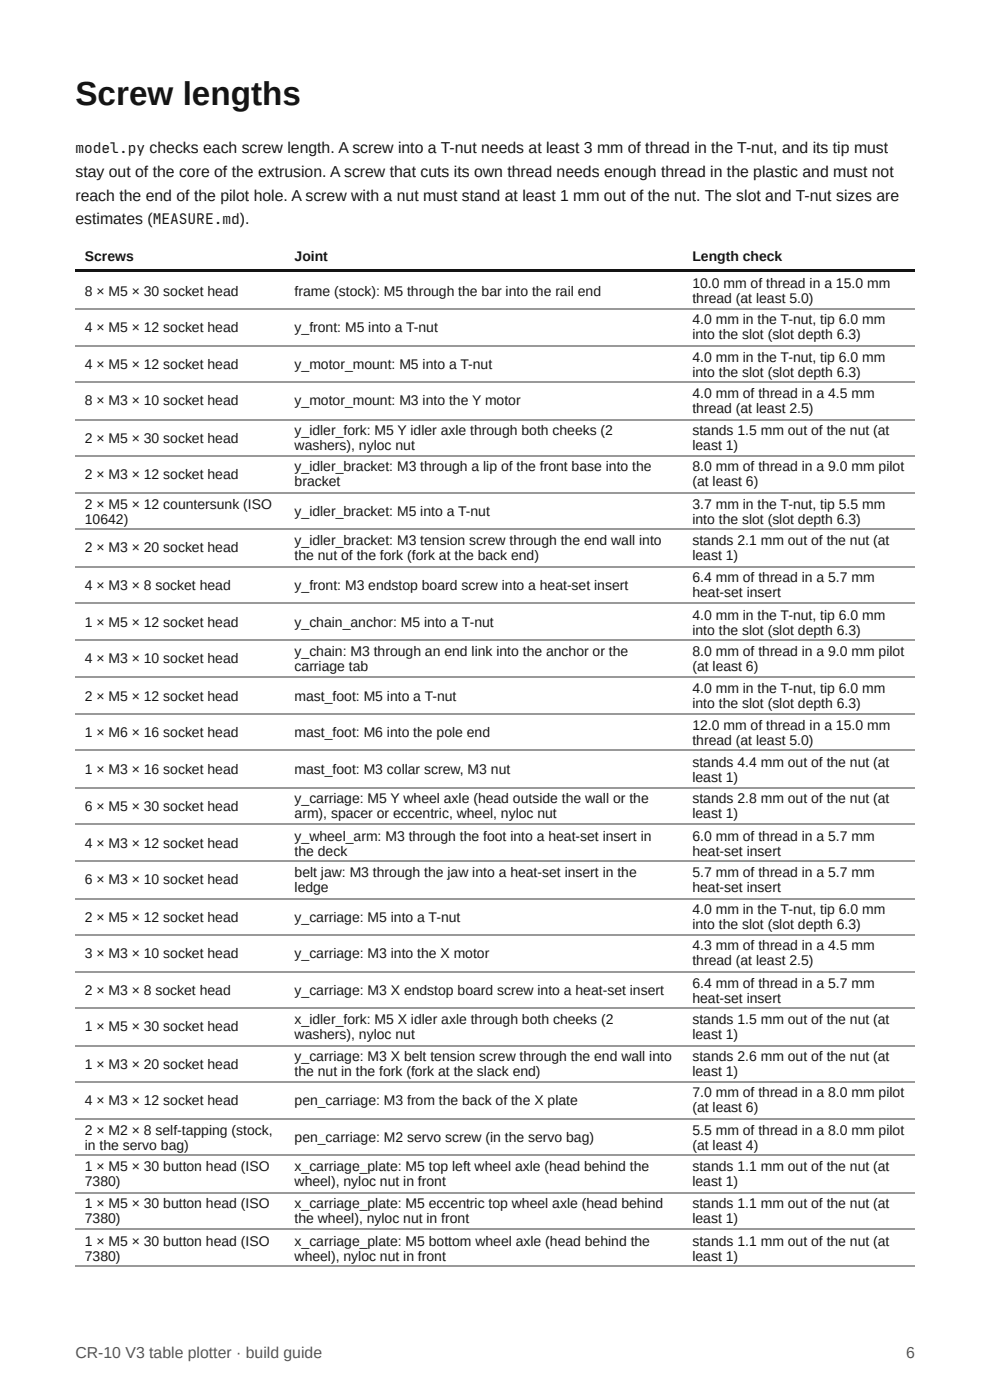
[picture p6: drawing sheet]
<svg xmlns="http://www.w3.org/2000/svg" width="210mm" height="297mm" viewBox="0 0 210 297" stroke-linecap="round" stroke-linejoin="round" font-family="sans-serif">
<defs><g id="words">
<text font-size="7.1" fill="#16181a" x="16" y="22.2">Screw lengths</text>
<g font-size="3.3" fill="#16181a">
<text x="16" y="37.6">stay out of the core of the extrusion. A screw that cuts its own thread needs enough thread in the plastic and must not</text>
<text x="16" y="42.6">reach the end of the pilot hole. A screw with a nut must stand at least 1 mm out of the nut. The slot and T-nut sizes are</text>
<text x="16" y="47.6">estimates (MEASURE.md).</text>
</g>
<g font-size="3.3" fill="#555">
<text x="16" y="288.1">CR-10 V3 table plotter · build guide</text>
<text x="192.1" y="288.1">6</text>
</g>
<text font-size="3.1" fill="#16181a" x="16" y="32.5">model.py checks each screw length. A screw into a T-nut needs at least 3 mm of thread in the T-nut, and its tip must</text>
<g font-size="3" fill="#16181a">
<text x="18" y="55.3">Screws</text>
<text x="62.5" y="55.3">Joint</text>
<text x="146.8" y="55.3">Length check</text>
<text x="18" y="62.7">8 × M5 × 30 socket head</text>
<text x="62.5" y="62.7">frame (stock): M5 through the bar into the rail end</text>
<text x="146.8" y="61.1">10.0 mm of thread in a 15.0 mm</text>
<text x="146.8" y="64.3">thread (at least 5.0)</text>
<text x="18" y="70.4">4 × M5 × 12 socket head</text>
<text x="62.5" y="70.4">y_front: M5 into a T-nut</text>
<text x="146.8" y="68.8">4.0 mm in the T-nut, tip 6.0 mm</text>
<text x="146.8" y="72">into the slot (slot depth 6.3)</text>
<text x="146.8" y="76.7">4.0 mm in the T-nut, tip 6.0 mm</text>
<text x="18" y="78.3">4 × M5 × 12 socket head</text>
<text x="62.5" y="78.3">y_motor_mount: M5 into a T-nut</text>
<text x="146.8" y="79.9">into the slot (slot depth 6.3)</text>
<text x="18" y="86">8 × M3 × 10 socket head</text>
<text x="62.5" y="86">y_motor_mount: M3 into the Y motor</text>
<text x="146.8" y="84.4">4.0 mm of thread in a 4.5 mm</text>
<text x="146.8" y="87.6">thread (at least 2.5)</text>
<text x="18" y="93.9">2 × M5 × 30 socket head</text>
<text x="62.5" y="92.3">y_idler_fork: M5 Y idler axle through both cheeks (2</text>
<text x="62.5" y="95.5">washers), nyloc nut</text>
<text x="146.8" y="92.3">stands 1.5 mm out of the nut (at</text>
<text x="146.8" y="95.5">least 1)</text>
<text x="18" y="101.6">2 × M3 × 12 socket head</text>
<text x="62.5" y="100">y_idler_bracket: M3 through a lip of the front base into the</text>
<text x="146.8" y="100">8.0 mm of thread in a 9.0 mm pilot</text>
<text x="18" y="108">2 × M5 × 12 countersunk (ISO</text>
<text x="62.5" y="103.2">bracket</text>
<text x="146.8" y="103.2">(at least 6)</text>
<text x="146.8" y="108">3.7 mm in the T-nut, tip 5.5 mm</text>
<text x="18" y="111.1">10642)</text>
<text x="62.5" y="109.5">y_idler_bracket: M5 into a T-nut</text>
<text x="146.8" y="111.1">into the slot (slot depth 6.3)</text>
<text x="18" y="117.2">2 × M3 × 20 socket head</text>
<text x="62.5" y="115.6">y_idler_bracket: M3 tension screw through the end wall into</text>
<text x="62.5" y="118.8">the nut of the fork (fork at the back end)</text>
<text x="146.8" y="115.6">stands 2.1 mm out of the nut (at</text>
<text x="146.8" y="118.8">least 1)</text>
<text x="18" y="125.1">4 × M3 × 8 socket head</text>
<text x="62.5" y="125.1">y_front: M3 endstop board screw into a heat-set insert</text>
<text x="146.8" y="123.6">6.4 mm of thread in a 5.7 mm</text>
<text x="146.8" y="126.7">heat-set insert</text>
<text x="146.8" y="131.5">4.0 mm in the T-nut, tip 6.0 mm</text>
<text x="18" y="133.1">1 × M5 × 12 socket head</text>
<text x="62.5" y="133.1">y_chain_anchor: M5 into a T-nut</text>
<text x="146.8" y="134.7">into the slot (slot depth 6.3)</text>
<text x="18" y="140.8">4 × M3 × 10 socket head</text>
<text x="62.5" y="139.2">y_chain: M3 through an end link into the anchor or the</text>
<text x="62.5" y="142.3">carriage tab</text>
<text x="146.8" y="139.2">8.0 mm of thread in a 9.0 mm pilot</text>
<text x="146.8" y="142.3">(at least 6)</text>
<text x="18" y="148.7">2 × M5 × 12 socket head</text>
<text x="62.5" y="148.7">mast_foot: M5 into a T-nut</text>
<text x="146.8" y="147.1">4.0 mm in the T-nut, tip 6.0 mm</text>
<text x="146.8" y="150.3">into the slot (slot depth 6.3)</text>
<text x="146.8" y="154.8">12.0 mm of thread in a 15.0 mm</text>
<text x="18" y="156.4">1 × M6 × 16 socket head</text>
<text x="62.5" y="156.4">mast_foot: M6 into the pole end</text>
<text x="146.8" y="158">thread (at least 5.0)</text>
<text x="18" y="164.3">1 × M3 × 16 socket head</text>
<text x="62.5" y="164.3">mast_foot: M3 collar screw, M3 nut</text>
<text x="146.8" y="162.7">stands 4.4 mm out of the nut (at</text>
<text x="146.8" y="165.9">least 1)</text>
<text x="18" y="172">6 × M5 × 30 socket head</text>
<text x="62.5" y="170.4">y_carriage: M5 Y wheel axle (head outside the wall or the</text>
<text x="62.5" y="173.6">arm), spacer or eccentric, wheel, nyloc nut</text>
<text x="146.8" y="170.4">stands 2.8 mm out of the nut (at</text>
<text x="146.8" y="173.6">least 1)</text>
<text x="18" y="179.9">4 × M3 × 12 socket head</text>
<text x="62.5" y="178.3">y_wheel_arm: M3 through the foot into a heat-set insert in</text>
<text x="146.8" y="178.3">6.0 mm of thread in a 5.7 mm</text>
<text x="62.5" y="181.5">the deck</text>
<text x="146.8" y="181.5">heat-set insert</text>
<text x="18" y="187.6">6 × M3 × 10 socket head</text>
<text x="62.5" y="186">belt jaw: M3 through the jaw into a heat-set insert in the</text>
<text x="62.5" y="189.2">ledge</text>
<text x="146.8" y="186">5.7 mm of thread in a 5.7 mm</text>
<text x="146.8" y="189.2">heat-set insert</text>
<text x="18" y="195.5">2 × M5 × 12 socket head</text>
<text x="62.5" y="195.5">y_carriage: M5 into a T-nut</text>
<text x="146.8" y="193.9">4.0 mm in the T-nut, tip 6.0 mm</text>
<text x="146.8" y="197.1">into the slot (slot depth 6.3)</text>
<text x="18" y="203.2">3 × M3 × 10 socket head</text>
<text x="62.5" y="203.2">y_carriage: M3 into the X motor</text>
<text x="146.8" y="201.6">4.3 mm of thread in a 4.5 mm</text>
<text x="146.8" y="204.8">thread (at least 2.5)</text>
<text x="146.8" y="209.6">6.4 mm of thread in a 5.7 mm</text>
<text x="18" y="211.1">2 × M3 × 8 socket head</text>
<text x="62.5" y="211.1">y_carriage: M3 X endstop board screw into a heat-set insert</text>
<text x="146.8" y="212.7">heat-set insert</text>
<text x="18" y="218.8">1 × M5 × 30 socket head</text>
<text x="62.5" y="217.2">x_idler_fork: M5 X idler axle through both cheeks (2</text>
<text x="62.5" y="220.4">washers), nyloc nut</text>
<text x="146.8" y="217.2">stands 1.5 mm out of the nut (at</text>
<text x="146.8" y="220.4">least 1)</text>
<text x="18" y="226.7">1 × M3 × 20 socket head</text>
<text x="62.5" y="225.2">y_carriage: M3 X belt tension screw through the end wall into</text>
<text x="146.8" y="225.2">stands 2.6 mm out of the nut (at</text>
<text x="62.5" y="228.3">the nut in the fork (fork at the slack end)</text>
<text x="146.8" y="228.3">least 1)</text>
<text x="146.8" y="232.8">7.0 mm of thread in a 8.0 mm pilot</text>
<text x="18" y="234.4">4 × M3 × 12 socket head</text>
<text x="62.5" y="234.4">pen_carriage: M3 from the back of the X plate</text>
<text x="146.8" y="236">(at least 6)</text>
<text x="18" y="240.8">2 × M2 × 8 self-tapping (stock,</text>
<text x="18" y="243.9">in the servo bag)</text>
<text x="62.5" y="242.4">pen_carriage: M2 servo screw (in the servo bag)</text>
<text x="146.8" y="240.8">5.5 mm of thread in a 8.0 mm pilot</text>
<text x="146.8" y="243.9">(at least 4)</text>
<text x="18" y="248.4">1 × M5 × 30 button head (ISO</text>
<text x="18" y="251.6">7380)</text>
<text x="62.5" y="248.4">x_carriage_plate: M5 top left wheel axle (head behind the</text>
<text x="62.5" y="251.6">wheel), nyloc nut in front</text>
<text x="146.8" y="248.4">stands 1.1 mm out of the nut (at</text>
<text x="146.8" y="251.6">least 1)</text>
<text x="18" y="256.4">1 × M5 × 30 button head (ISO</text>
<text x="62.5" y="256.4">x_carriage_plate: M5 eccentric top wheel axle (head behind</text>
<text x="146.8" y="256.4">stands 1.1 mm out of the nut (at</text>
<text x="18" y="259.6">7380)</text>
<text x="62.5" y="259.6">the wheel), nyloc nut in front</text>
<text x="146.8" y="259.6">least 1)</text>
<text x="18" y="264.3">1 × M5 × 30 button head (ISO</text>
<text x="18" y="267.5">7380)</text>
<text x="62.5" y="264.3">x_carriage_plate: M5 bottom wheel axle (head behind the</text>
<text x="62.5" y="267.5">wheel), nyloc nut in front</text>
<text x="146.8" y="264.3">stands 1.1 mm out of the nut (at</text>
<text x="146.8" y="267.5">least 1)</text>
</g>
</g></defs>
<g fill="#111">
<path d="M15.9 57.2h44.7v.5h-44.7z"/>
<path d="M60.6 57.2h84.1v.5h-84.1z"/>
<path d="M144.7 57.2h49.2v.5h-49.2z"/>
</g>
<g fill="none" stroke="#999" stroke-width=".26">
<path d="M15.9 65.5h178M15.9 73.4h178M15.9 81.1h178M15.9 89h178M15.9 96.7h178M15.9 104.6h178M15.9 112.3h178M15.9 120.3h178M15.9 127.9h178M15.9 135.9h178M15.9 143.5h178M15.9 151.5h178"/>
<path d="M15.9 159.1h178M15.9 167.1h178M15.9 174.8h178M15.9 182.7h178M15.9 190.6h178M15.9 198.3h178M15.9 206.2h178M15.9 213.9h178M15.9 221.9h178M15.9 229.5h178M15.9 237.5h178M15.9 245.1h178"/>
<path d="M15.9 253.1h178M15.9 260.7h178M15.9 268.7h178"/>
</g>
<use href="#words"/>
</svg>
